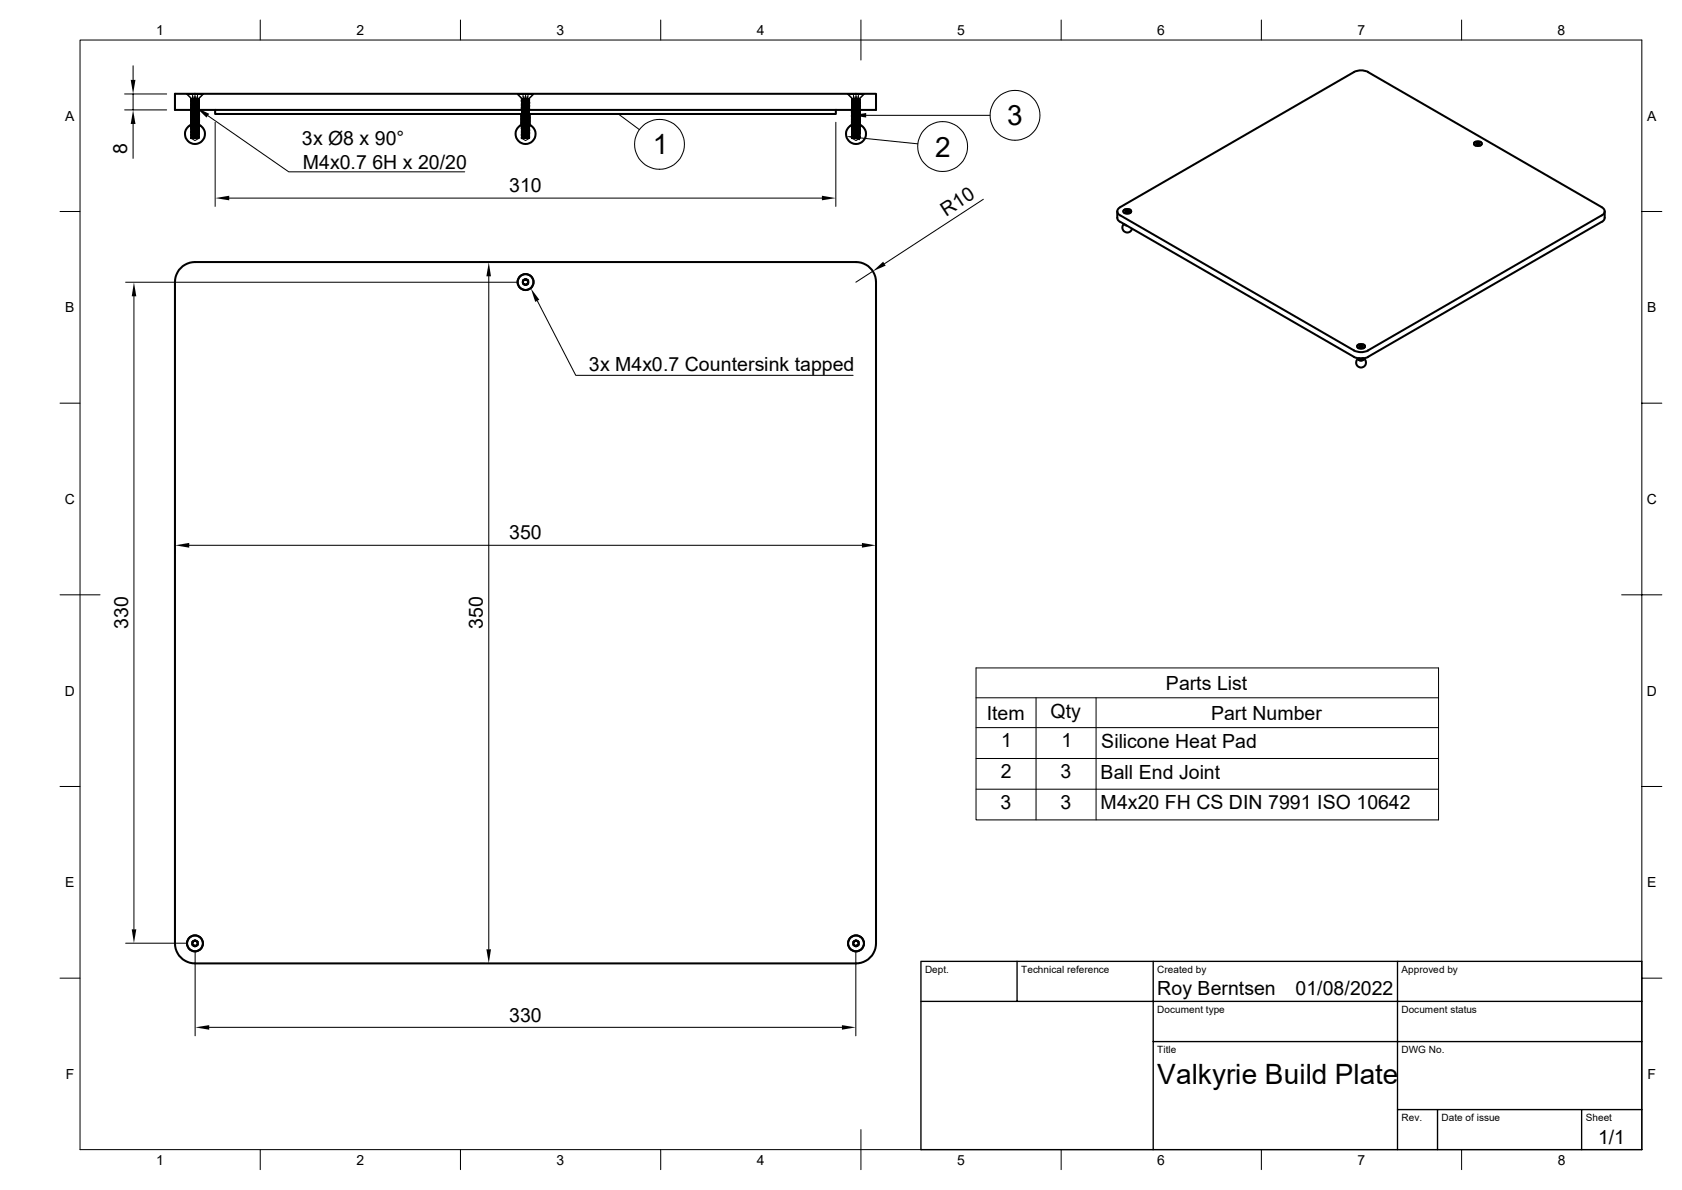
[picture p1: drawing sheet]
<svg xmlns="http://www.w3.org/2000/svg" width="420mm" height="297mm" viewBox="0 0 420 297" stroke-linecap="round" stroke-linejoin="round" font-family="sans-serif">
<defs><g id="words">
<g font-size="7">
<text x="251.5" y="31.2">3</text>
<text x="163" y="38.5">1</text>
<text x="233.5" y="39.1">2</text>
<text x="289" y="270.5">Valkyrie Build Plate</text>
</g>
<g font-size="4.9">
<text x="31.8" y="38.4" transform="rotate(-90 31.8 38.4)">8</text>
<text x="75.4" y="36.3">3x Ø8 x 90°</text>
<text x="75.6" y="42.2">M4x0.7 6H x 20/20</text>
<text x="127.2" y="48">310</text>
<text x="236.3" y="54.1" transform="rotate(-33 236.3 54.1)">R10</text>
<text x="147.1" y="92.7">3x M4x0.7 Countersink tapped</text>
<text x="127.2" y="134.6">350</text>
<text x="32" y="157" transform="rotate(-90 32 157)">330</text>
<text x="120.6" y="157" transform="rotate(-90 120.6 157)">350</text>
<text x="291.1" y="172.2">Parts List</text>
<text x="246.4" y="179.6">Item</text>
<text x="262.3" y="179.2">Qty</text>
<text x="302.4" y="179.6">Part Number</text>
<text x="250" y="186.6">1</text>
<text x="265" y="186.6">1</text>
<text x="275" y="186.7">Silicone Heat Pad</text>
<text x="249.9" y="194.2">2</text>
<text x="264.8" y="194.2">3</text>
<text x="274.8" y="194.3">Ball End Joint</text>
<text x="249.8" y="201.9">3</text>
<text x="264.8" y="201.9">3</text>
<text x="274.8" y="202">M4x20 FH CS DIN 7991 ISO 10642</text>
<text x="289" y="248.5">Roy Berntsen</text>
<text x="323.5" y="248.5">01/08/2022</text>
<text x="127.2" y="255">330</text>
<text x="399" y="285.6">1/1</text>
</g>
<g font-size="3.5">
<text x="39" y="8.7">1</text>
<text x="89" y="8.7">2</text>
<text x="139" y="8.7">3</text>
<text x="189" y="8.7">4</text>
<text x="239" y="8.7">5</text>
<text x="289" y="8.7">6</text>
<text x="339" y="8.7">7</text>
<text x="388.9" y="8.7">8</text>
<text x="16.3" y="30.1">A</text>
<text x="411.3" y="30.1">A</text>
<text x="16.3" y="78">B</text>
<text x="411.3" y="78">B</text>
<text x="16.2" y="125.8">C</text>
<text x="411.2" y="125.8">C</text>
<text x="16.2" y="173.6">D</text>
<text x="411.2" y="173.6">D</text>
<text x="16.3" y="221.4">E</text>
<text x="411.3" y="221.4">E</text>
<text x="16.4" y="269.3">F</text>
<text x="411.4" y="269.3">F</text>
<text x="39" y="290.7">1</text>
<text x="89" y="290.7">2</text>
<text x="139" y="290.7">3</text>
<text x="189" y="290.7">4</text>
<text x="239" y="290.7">5</text>
<text x="289" y="290.7">6</text>
<text x="339" y="290.7">7</text>
<text x="389" y="290.7">8</text>
</g>
<g font-size="2.5">
<text x="231" y="242.7">Dept.</text>
<text x="255" y="242.7">Technical reference</text>
<text x="289" y="242.7">Created by</text>
<text x="349.9" y="242.7">Approved by</text>
<text x="289" y="252.8">Document type</text>
<text x="349.9" y="252.8">Document status</text>
<text x="289" y="262.8">Title</text>
<text x="349.9" y="262.8">DWG No.</text>
<text x="349.9" y="279.7">Rev.</text>
<text x="360" y="279.7">Date of issue</text>
<text x="395.9" y="279.7">Sheet</text>
</g>
</g></defs>
<g fill="none" stroke="#000" stroke-width=".51">
<path d="M341.6 18l58.3 33.7M341.6 18a3.9 3.9 0 0 0-3.5 0l-58.4 33.7M43.7 23.4h175v4h-175zM47.7 29.5l.2 .1M47.7 29.2l.2 .1M47.7 28.4l.2 .2M47.7 28.1l.2 .1M47.7 31.3h.1M47.7 30.9l.2 .1M47.7 30.6l.2 .1M47.7 30.2l.2 .2M47.7 29.8l.2 .2"/>
<path d="M47.7 27.8l.2 .1M47.7 27.7v.1M47.7 28.1h.1M47.7 28.4h.1M47.7 28.7v.1M47.7 29.1v.1M47.7 29.5h.1M47.7 29.8h.1M47.7 30.2h.1M47.7 30.5v.1M47.7 30.9h.1M47.7 31.2v.1"/>
<path d="M47.8 27.4l.1 .2M47.9 27.5v.1M47.9 27.9h.1M47.9 28.2v.1M47.9 28.6h.1M47.9 29h.1M47.9 29.3h.1M47.9 29.6v.1M47.9 30.4h.1M47.9 30.7h.1M47.9 31v.1M47.9 31.1l-.2 .1"/>
<path d="M47.9 30.7l-.2 .2M47.9 30.4l-.2 .1M47.9 30l-.2 .1M47.9 29.7l-.2 .1M47.9 29.3l-.2 .2M47.9 29l-.2 .1M47.9 28.6l-.2 .1M47.9 28.3l-.2 .1M47.9 27.9l-.2 .2M47.9 27.6l-.2 .1M48.8 27.4l-.9 .1M49.3 27.4l-1.4 .2"/>
<path d="M49.5 28.8l.2 .2-2 .1M49.5 31.2l-.5 .1M49.5 31.2l.1 .1M49.5 30.9l.2 .1M49.5 30.6l.2 .1M49.5 30.2l.2 .2M49.5 29.8l.2 .2M49.5 29.5l.2 .1M49.5 29.2l.2 .1M49.5 28.4l.2 .2M49.5 28.1l.2 .1M49.5 27.8l.2 .1"/>
<path d="M49.5 27.7v.1M49.5 28.1h.1M49.5 28.4h.1M49.5 29.1v.1M49.5 29.5h.1M49.5 29.8h.1M49.5 30.2h.1M49.5 30.5v.1M49.5 30.9h.1M49.5 28.8h.1M49.5 30.9l-1.6 .2M49.5 30.6l-1.6 .1"/>
<path d="M49.5 30.2l-1.6 .2M49.5 29.8l-1.6 .2M49.5 29.5l-1.6 .2M49.5 29.2l-1.6 .1M49.5 28.8l-1.6 .2M49.5 28.4l-1.6 .2M49.5 28.1l-1.6 .2M49.5 27.8l-1.6 .1M49.5 30.9l-1.6 .1M49.5 30.5l-1.6 .2M49.5 29.5l-1.6 .1M49.5 29.1l-1.6 .2"/>
<path d="M49.5 28.1l-1.6 .1M49.5 27.7l-1.6 .2M49.5 31.2l-1.1 .1M49.5 27.4l.2 .1M49.7 31l-2 .2M49.7 30.7l-2 .2M49.7 30.4l-2 .1M49.7 30l-2 .2M49.7 29.6l-2 .2M49.7 29.3l-2 .2M49.7 28.6l-2 .1M49.7 28.2l-2 .2"/>
<path d="M49.7 27.9l-2 .2M49.7 27.5l-2 .2M49.7 27.5v.1M49.7 27.9h.1M49.7 28.2v.1M49.7 28.6h.1M49.7 29h.1M49.7 29.3h.1M49.7 29.6v.1M49.7 30h.1M49.7 30.4h.1M49.7 30.7h.1"/>
<path d="M49.7 31v.1M49.7 29.7l-.2 .1M49.7 29.3l-.2 .2M49.7 29l-.2 .1M49.7 27.6l-.2 .1M49.7 31.1l-.2 .1M49.7 30.7l-.2 .2M49.7 30.4l-.2 .1M49.7 30.1l-.2 .1M49.7 28.6l-.2 .2M49.7 28.3l-.2 .1M49.7 27.9l-.2 .2"/>
<path d="M49.7 31.1l-2 .2M49.7 30.4l-2 .2M49.7 29.7l-2 .1M49.7 29l-2 .2M49.7 28.6l-2 .2 .2 .2M49.7 28.3l-2 .1M49.7 27.6l-2 .2M50 31.3a2.48 2.48 0 0 1 .6 3.8 2.48 2.48 0 0 1-3.8 0 2.48 2.48 0 0 1 .7-3.8h2.5M53.7 27.4v1h155v-1M129.5 31.6l.4-.3h.9a2.31 2.31 0 0 1 2.9 1.5 2.31 2.31 0 0 1-1.5 2.9 2.49 2.49 0 0 1-3-.9 2.49 2.49 0 0 1 .3-3.2zM130.2 28.7v.1M130.2 29.1v.1"/>
<path d="M130.2 29.5h.1M130.2 29.8h.1M130.2 30.2h.1M130.2 30.5v.1M130.2 30.9h.1M130.2 31.2v.1M130.2 29.5l.2 .1M130.2 29.2l.2 .1M130.2 31.3h.1M130.2 30.9l.2 .1M130.2 30.6l.2 .1M130.2 30.2l.2 .2"/>
<path d="M130.2 29.8l.2 .2M130.3 28.4l.1 .2M130.4 28.6h.1M130.4 29h.1M130.4 29.3h.1M130.4 29.6v.1M130.4 30.4h.1M130.4 30.7h.1M130.4 31v.1M130.4 31.1l-.2 .1M130.4 30.7l-.2 .2M130.4 30.4l-.2 .1"/>
<path d="M130.4 30l-.2 .1M130.4 29.7l-.2 .1M130.4 29.3l-.2 .2M130.4 29l-.2 .1M130.4 28.6l-.2 .1M131.9 28.4l-1.5 .2M132 30.9l-1.6 .2M132 30.6l-1.6 .1M132 30.2l-1.6 .2M132 29.8l-1.6 .2M132 29.5l-1.6 .2M132 29.2l-1.6 .1"/>
<path d="M132 28.8l-1.6 .2M132 28.4l-1.6 .2M132 30.9l-1.6 .1M132 30.5l-1.6 .2M132 29.5l-1.6 .1M132 29.1l-1.6 .2M132 28.8l.2 .2-2 .1M132 31.2l-.5 .1M132 28.8h.1M132 28.4h.1M132 31.2l.1 .1M132 30.9l.2 .1"/>
<path d="M132 30.6l.2 .1M132 30.2l.2 .2M132 29.8l.2 .2M132 29.5l.2 .1M132 29.2l.2 .1M132 28.4l.2 .2M132 29.1v.1M132 29.5h.1M132 29.8h.1M132 30.2h.1M132 30.5v.1M132 30.9h.1"/>
<path d="M132 31.2l-1.1 .1M132.2 31.1l-2 .2M132.2 30.7l-2 .2M132.2 30.4l-2 .2M132.2 30l-2 .2M132.2 29.7l-2 .1M132.2 29.3l-2 .2M132.2 29l-2 .2M132.2 28.6l-2 .2 .2 .2M132.2 31l-2 .2M132.2 30.4l-2 .1M132.2 29.6l-2 .2"/>
<path d="M132.2 28.6l-2 .1M132.2 28.6h.1M132.2 29h.1M132.2 29.3h.1M132.2 29.6v.1M132.2 30h.1M132.2 30.4h.1M132.2 30.7h.1M132.2 31v.1M132.2 30.1l-.2 .1M132.2 29.7l-.2 .1M132.2 29.3l-.2 .2"/>
<path d="M132.2 31.1l-.2 .1M132.2 30.7l-.2 .2M132.2 30.4l-.2 .1M132.2 29l-.2 .1M132.2 28.6l-.2 .2M212.4 31.3h.9a2.31 2.31 0 0 1 2.9 1.5 2.31 2.31 0 0 1-1.5 2.9 2.49 2.49 0 0 1-3.2-1.1 2.49 2.49 0 0 1 .9-3.3M212.7 29.5l.2 .1M212.7 29.2l.2 .1M212.7 28.4l.2 .2M212.7 28.1l.2 .1M212.7 31.3h.1M212.7 30.9l.2 .1"/>
<path d="M212.7 30.6l.2 .1M212.7 30.2l.2 .2M212.7 29.8l.2 .2M212.7 27.8l.2 .1M212.7 27.7v.1M212.7 28.1h.1M212.7 28.4h.1M212.7 28.7v.1M212.7 29.1v.1M212.7 29.5h.1M212.7 29.8h.1M212.7 30.2h.1"/>
<path d="M212.7 30.5v.1M212.7 30.9h.1M212.7 31.2v.1M212.8 27.4l.1 .2M212.9 27.5v.1M212.9 27.9h.1M212.9 28.2v.1M212.9 28.6h.1M212.9 29h.1M212.9 29.3h.1M212.9 29.6v.1M212.9 30.4h.1"/>
<path d="M212.9 30.7h.1M212.9 31v.1M212.9 31.1l-.2 .1M212.9 30.7l-.2 .2M212.9 30.4l-.2 .1M212.9 30l-.2 .1M212.9 29.7l-.2 .1M212.9 29.3l-.2 .2M212.9 29l-.2 .1M212.9 28.6l-.2 .1M212.9 28.3l-.2 .1M212.9 27.9l-.2 .2"/>
<path d="M212.9 27.6l-.2 .1M213.8 27.4l-.9 .1M214.3 27.4l-1.4 .2M214.5 30.9l-1.6 .2M214.5 30.6l-1.6 .1M214.5 30.2l-1.6 .2M214.5 29.8l-1.6 .2M214.5 29.5l-1.6 .2M214.5 29.2l-1.6 .1M214.5 28.8l-1.6 .2M214.5 28.4l-1.6 .2M214.5 28.1l-1.6 .2"/>
<path d="M214.5 27.8l-1.6 .1M214.5 30.9l-1.6 .1M214.5 30.5l-1.6 .2M214.5 29.5l-1.6 .1M214.5 29.1l-1.6 .2M214.5 28.1l-1.6 .1M214.5 27.7l-1.6 .2M214.5 28.8l.2 .2-2 .1M214.5 31.2l-.4 .1M214.5 28.8h.1M214.5 31.2l.1 .1M214.5 30.9l.2 .1"/>
<path d="M214.5 30.6l.2 .1M214.5 30.2l.2 .2M214.5 29.8l.2 .2M214.5 29.5l.2 .1M214.5 29.2l.2 .1M214.5 28.4l.2 .2M214.5 28.1l.2 .1M214.5 27.8l.2 .1M214.5 27.7v.1M214.5 28.1h.1M214.5 28.4h.1M214.5 29.1v.1"/>
<path d="M214.5 29.5h.1M214.5 29.8h.1M214.5 30.2h.1M214.5 30.5v.1M214.5 30.9h.1M214.5 31.2l-1.1 .1M214.6 27.4l.1 .1M214.7 31.1l-2 .2M214.7 30.7l-2 .2M214.7 30.4l-2 .2M214.7 30l-2 .2M214.7 29.7l-2 .1"/>
<path d="M214.7 29.3l-2 .2M214.7 29l-2 .2M214.7 28.6l-2 .2 .2 .2M214.7 28.3l-2 .1M214.7 27.9l-2 .2M214.7 27.6l-2 .2M214.7 31l-2 .2M214.7 30.4l-2 .1M214.7 29.6l-2 .2M214.7 28.6l-2 .1M214.7 28.2l-2 .2M214.7 27.5l-2 .2"/>
<path d="M214.7 27.5v.1M214.7 27.9h.1M214.7 28.2v.1M214.7 28.6h.1M214.7 29h.1M214.7 29.3h.1M214.7 29.6v.1M214.7 30h.1M214.7 30.4h.1M214.7 30.7h.1M214.7 31v.1M214.7 29.7l-.2 .1"/>
<path d="M214.7 29.3l-.2 .2M214.7 28.3l-.2 .1M214.7 31.1l-.2 .1M214.7 30.7l-.2 .2M214.7 30.4l-.2 .1M214.7 30.1l-.2 .1M214.7 29l-.2 .1M214.7 28.6l-.2 .2M214.7 27.9l-.2 .2M214.7 27.6l-.2 .1M368.2 35.5a1.27 1.27 0 0 1 1.8 .4 1.14 1.14 0 0 1-2 0zM368.7 35.8l.2-.1a.27 .27 0 0 1 .4-.1 .27 .27 0 0 1 0 .5 .27 .27 0 0 1-.4-.1z"/>
<path d="M368.8 36.1h.4M368.9 35.7v.3M369.2 36l.1-.3h-.4l-.3 .1 .2 .2M369.3 35.7v.3M279 52.7v1.7l.1 .5 .4 .3 58.6 33.9a3.9 3.9 0 0 0 3.5 0M279.7 51.7a1.07 1.07 0 0 0-.7 1.1 1.07 1.07 0 0 0 .7 1l58.4 33.7a3.9 3.9 0 0 0 3.5 0M280.6 55.9a1.22 1.22 0 0 0 .3 2 1.22 1.22 0 0 0 1.8-.8M280.7 52.4a1.27 1.27 0 0 1 1.7 .3 1.14 1.14 0 0 1-1.9 0zM280.8 56l.5 .3M281.3 52.9h.4M281.4 52.6l.4 .2-.6 .1M281.4 52.6l-.3 .1 .1 .2"/>
<path d="M281.4 52.5v.4M281.7 52.6l.1 .3-.1-.3-.3-.1-.3 .2 .1 .2M400 51.7a1.08 1.08 0 0 1 .7 1 1.08 1.08 0 0 1-.7 1.1l-58.4 33.7M400.7 52.7v1.7l-.2 .5-.3 .3-58.6 33.9M45.6 66.4l1.8-.8 1.3-.2h165a5.1 5.1 0 0 1 5 5v165.1a5.1 5.1 0 0 1-5 5h-165a5.1 5.1 0 0 1-5-5v-165.1l.4-1.9 .6-1.1zM339 86.1a1.27 1.27 0 0 1 1.8 .3 1.14 1.14 0 0 1-1.9 0zM339.2 89.5a1.23 1.23 0 0 0-.3 1.8 1.23 1.23 0 0 0 1.9 0 1.23 1.23 0 0 0-.3-1.8M339.3 89.5a.55 .55 0 0 0 .3 .6 .55 .55 0 0 0 .7-.2l.2-.2-.1-.2M339.3 89.6h.1M339.3 89.5l.3 .2 .7-.2M339.3 89.7l.1 .1M339.5 89.5h.6"/>
<path d="M339.6 89.8h.4M339.6 89.7h.4M339.6 89.5h.4M339.6 86.6h.4M339.7 86.2v.4M340.1 86.3v.3l.1-.1M340.2 86.5l-.6 .1M340.2 86.5a.3 .3 0 0 0-.3-.3 .3 .3 0 0 0-.3 .4M340.2 86.5l-.1-.2-.4-.1-.2 .2 .1 .2M340.2 89.8h-.8M340.3 89.5h.1M340.3 89.5l-.3 .3h-.5l-.2-.3"/>
<path d="M340.3 89.5l-.4 .4-.6-.3M49.3 235.1v.7M49.3 235.1l-.5-.4-.7 .4v.7l.3 .2 .3 .2 .6-.4M49.3 235.1a.73 .73 0 0 0-1.1-.2 .73 .73 0 0 0 0 1.1 .73 .73 0 0 0 1.1-.2M214.3 235.1v.7M214.3 235.1l-.5-.4-.7 .4 .1 .8 .5 .3 .6-.4M214.4 235.1v.7M214.4 235.1a.73 .73 0 0 0-1.1-.2 .73 .73 0 0 0 0 1.1 .73 .73 0 0 0 1.1-.2"/>
<circle cx="131.2" cy="70.4" r=".7"/>
<circle cx="131.2" cy="70.4" r=".73"/>
<circle cx="131.2" cy="70.4" r="1.98"/>
<circle cx="48.7" cy="235.5" r="1.98"/>
<circle cx="213.7" cy="235.5" r="1.98"/>
</g>
<g fill="none" stroke="#000" stroke-width=".25">
<path d="M20 10h390v276.9h-390zM33.2 16.4v3.5M65 5v5M115 5v5M165 5v5M215 5v10M265 5v5M315 5v5M365 5v5M31.1 23.5h10.5M31.1 27.4h10.5M33.2 23.5v3.9"/>
<path d="M33.2 30.9v8.6M46.7 23.6h1.4M46.7 23.6l1.2 1.2-.2 .1M46.7 23.6v-.2l1.2 1.2M47.7 31.8h.1M47.7 32.8v.1M47.7 33.9l.2 .1-.2 .2 .2 .2M47.7 31.5h.2l-.2 .3M47.7 32.5l.2 .1-.2 .2M47.7 32.9l.2 .2M47.7 31.4h.1M47.7 32.5h.1"/>
<path d="M47.7 33.9h.1M47.7 31.8l.2 .1M47.7 25v.1M47.7 26.1h.1M47.7 27.1v.1M47.7 25.7h.1M47.7 26.8h.1M47.7 26.8l.2 .1-.2 .2M47.7 26.1l.2 .2M47.7 25.8l.2 .1-.2 .2M47.7 25.1l.2 .1M47.7 30.9l2 .2"/>
<path d="M47.7 29.8l2 .2M47.7 28.8l2 .2M47.7 27.8l2 .1M47.7 24.9h.1M47.7 25.3l.2 .3M47.7 26h.1M47.7 26.7l.2 .2-.2 .1M47.7 27v.1M47.7 32.3l.2 .2-.2 .1M47.7 31.2l2 .2-.8 .1M47.7 31.6l2 .1-.3 .1M47.7 31.3h.7"/>
<path d="M47.7 26.1l2 .2h-.3M47.7 26l.2 .1-.2 .2 .2 .2M47.7 27.1l.2 .1-.2 .2 .2-.1-.2-.1M47.7 24.9l.2 .2M47.7 30.9l2 .1M47.7 30.5l2 .2-2-.1M47.7 29.5l2 .1-2-.1M47.7 28.7l2 .2M47.7 28.4l2 .2-2-.2M47.7 27.7l2 .2M47.7 31.6l.2 .1M47.7 32.3h.1"/>
<path d="M47.7 32.6l.2 .2M47.8 25.3l1.9 .1-.3 .1M47.8 26.4l1.9 .2h-.2M47.8 24.6h.1M47.8 24.9l1.9 .2h-.3M47.8 32.7l1.9 .2h-.5M47.8 24.6h.6M47.8 24.6l-.1 .1 .2 .2-.2 .1M47.8 24.6l1.9 .1-.7 .1M47.9 34.3l-.2 .3h1.4M47.9 34.6l.8 .5 .8-.5M47.9 32l-.2 .1 .2 .2-.2 .1"/>
<path d="M47.9 33l-.2 .1 .2 .2-.2 .2 .2 .2-.2 .2M47.9 31.9v.1M47.9 33.2l1.8 .1-.5 .1M47.9 32.9l1.8 .1-.5 .1M47.9 26.3l-.2 .1 .2 .3-.2 .1M47.9 25.1l-.2 .2 .2 .1M47.9 25.6l-.2 .1M47.9 32.9l1.6 .1-.9 .1 1.1-.1-1.3-.1M47.9 31.1l1.6 .1M47.9 27.6h.1M47.9 27.9h.1M47.9 28.3h.1"/>
<path d="M47.9 28.6h.1M47.9 29h.1M47.9 29.3h.1M47.9 29.6h.1M47.9 30h.1M47.9 30.4h.1M47.9 30.7h.1M47.9 28.2h.1M47.9 31.4v.1M47.9 31.8h.1M47.9 32.4v.1M47.9 32.8v.1"/>
<path d="M47.9 31.1h.1M47.9 32.9l-.2 .1 .3 .4h1.4l.3-.2M47.9 31.1l1.6 .2M47.9 30.7l1.6 .2M47.9 30.4l1.6 .2M47.9 30l1.6 .2M47.9 29.7l1.6 .1M47.9 29.3l1.6 .2M47.9 29l1.6 .2M47.9 28.6l1.6 .2M47.9 28.3l1.6 .1M47.9 27.9l1.6 .2"/>
<path d="M47.9 27.6l1.6 .1M47.9 30.4l1.6 .1M47.9 29.6l1.6 .2M47.9 29l1.6 .1M47.9 28.2l1.6 .2M47.9 27.5l1.6 .2M47.9 31.8l-.2 .1 .2 .2-.2 .2M47.9 31.4l-.2 .2M47.9 25.1h.1M47.9 25.4v.1M47.9 26.5h.1M47.9 31.4h-.2"/>
<path d="M47.9 25.5l-.2 .1 .2 .2-.2 .2M47.9 26.5l-.2 .2M47.9 25.1l-.2 .1M48 23.4l.1 .1M48 33.1l-.3 .1 2 .2M48 34.3l-.1 .1 1.6 .1-.4 .1M48 33h-.3l2 .2M48 32.5l1.5 .1-1 .1M48 31.3l1.5 .2h-.7M48.1 25l1.6 .1-.8 .1M48.1 27.3l1.4 .1h-.2M48.1 23.4l.2 .1 1-.1v.9h-1.2z"/>
<path d="M48.1 26.5h-.2l1.5 .1-.5 .2h.8l-1.6 .2M48.1 27.3l1.6-.1-1.8 .1 1.6 .1M48.2 31.9h-.5l1.9 .2M48.2 26.8l-.3 .1 1.6 .2h-.6M48.2 26.9l1.3 .1-1.1 .1M48.2 26.1l1.5 .1-.8 .1M48.2 25.8l1.5 .1-.8 .1M48.2 31.7l1.3 .1-.9 .1M48.2 25.2l-.5 .1 1.8 .1M48.2 25.6l-.5 .1 1.9 .1M48.2 32l-.3 .1 1.6 .2h-.5M48.2 34h-.3l1.6 .2h-.3"/>
<path d="M48.3 32.4l1.4 .1-.9 .1M48.3 26.4l-.6 .1 1.7 .1M48.3 26.7l-.6 .1 1.7 .1-1.5 .1 .8 .1M48.3 32.4l-.4 .1 1.6 .1-.4 .1M48.4 32l1.1 .2-1.2 .1 1.4-.1-1-.2M48.4 33.3l1.1 .1h-.4M48.4 27.1l1.3 .1-1.1 .1h.9l-.7 .1M48.4 31.3l-.5 .1 1.2 .1M48.4 24.6l-.7 .1 1.5 .1M48.4 24.6h.6M48.4 31.3l-.7 .1 1.7 .1M48.4 33.6l-.5 .1 1.6 .1-.1 .1"/>
<path d="M48.5 32.6h1.2l-1.1 .2M48.5 31.5l-.6-.1 1.1-.1-1.3 .1 1.2 .1M48.5 32.9l1 .1-1.4 .1M48.6 24.7l1.1 .1h-1.2M48.6 24.8l.9 .1-1.5 .2M48.6 26l-.7 .2 1.6 .1h-.2M48.6 33.4l-.9 .1 1.4 .2M48.6 25l.9 .1-1.4 .1M48.6 33.8l-.9 .1 1.4 .1M48.6 32.4l.9 .1-1.4 .1M48.6 32.2l-.9 .1 1.4 .1M48.6 26.5h-.7l1.6 .2h-.1"/>
<path d="M48.6 31.7h-.7l1.6 .2-1.8 .2 .6 .1M48.6 33.2l-.7 .1 1.6 .1M48.7 25.5l-1 .1 1.4 .1M48.7 23.4v.9M48.7 25.8l1 .1-1.3 .1M48.7 25.5l1 .1-1.4 .1M48.8 32l-.9 .1 1.5 .2M48.8 26.7l-1.1 .1 1.2 .1M48.8 25.4h.7l-1.6 .2M48.8 31.7h-1.1l1.2 .1M48.8 32.8l.7 .1-1.6 .1M48.9 27.1h-1.2l1.2 .1"/>
<path d="M48.9 32.9l-1 .1 1.4 .1M48.9 24.9l.6 .1-1.6 .2M48.9 33.3h.6l-.9 .1M49 24.6l-1.3 .1 1 .1M49 24.6h.6l-.1 .1 .2 .2-.2 .1M49 32.6h.7l-1.6 .2M49 25.2l.5 .1-1.6 .2h.4M49 25.7l-1.1 .1 1.3 .1M49 25.7l.5 .1-1.6 .2h.2M49 33.1l.5 .1-1.6 .2h.1l-.3 .1 2 .2M49 32.2l.7 .1-1.6 .1M49.1 26.1l-1.2 .1 1.2 .1"/>
<path d="M49.1 24.8l.4 .1-1.6 .2h.4M49.1 24.9l-1.4 .1 .9 .1M49.1 32.5l-1.2 .1 1.1 .1M49.1 32.5l-1.4 .1 1 .1M49.1 26.2l-1.4 .1 .9 .1M49.1 26.8l-1.2 .1 1.1 .1M49.1 25.3l.4 .1-1.6 .1 .2 .1M49.1 33.8l-1.4 .1 .9 .1M49.1 34.6h.4M49.1 33.4h.3M49.1 25.8l-1.4 .2h.9M49.1 31.7l.6 .1-1.8 .1"/>
<path d="M49.1 34.1l-1.4 .1 .9 .1M49.2 27.3h-1.3l.6 .1M49.2 31.7l-1.3 .1 1.1 .1M49.2 34.4h.5l-1.9 .1M49.2 33.5l.3 .1-1.6 .1 .4 .1M49.3 24.6l.3 .1-1.7 .1h.7l-.9-.2 1.8 .1-1.2 .1M49.3 23.6h1.4M49.3 25.5l.4 .1-1.9 .1M49.3 26.1l.2 .1-1.6 .1 .4 .1M49.3 32.1l-1.4 .1 .9 .1M49.3 25.2h.4l-1.9 .2M49.3 26.4l-1.4 .1 .9 .2"/>
<path d="M49.3 25.7h.2l-1.6 .2 .4 .1M49.3 24.6h.2l-1.5 .2M49.3 31.7h-1.6l.7 .1M49.4 26.4l.3 .1-2 .2M49.4 26.8l.3 .1-2 .2M49.4 31.3l.1 .1-1.6 .1 .5 .1M49.4 33.2h.3M49.4 33.2l-1.6 .1h.6M49.4 33.1h.3l-.3 .1M49.4 27.3l-1.4 .1 1.7 .1h-1.2M49.4 27.1h-1.7l.6 .1M49.4 34.3l-1.5 .1 .8 .1"/>
<path d="M49.4 23.4l-.1 .1M49.4 25.6l-1.4 .2 .7 .1-1 .1 1.4 .1M49.4 25.3l-1.5 .1 .9 .1M49.4 33.9l-1.5 .2 .6 .1M49.5 26.5l-1.6 .2 .6 .1M49.5 31.7l-1.6 .2 .7 .1M49.5 28.7v.1M49.5 30.2h.1M49.5 31.2h.1M49.5 30.9h.1M49.5 30.6h.1M49.5 29.8h.1"/>
<path d="M49.5 29.5h.1M49.5 29.1h.1M49.5 28.8h.1M49.5 28.4h.1M49.5 28.1h.1M49.5 27.4h.1M49.5 30.5h.1M49.5 24.9l.2 .2M49.5 25.7l.2 .1-.2 .2M49.5 26l.2 .1-.2 .2 .2 .2M49.5 26.7l.2 .1-.2 .2M49.5 27.1l.2 .1-.2 .2"/>
<path d="M49.5 32.3h.1M49.5 32.6v.1M49.5 25.3l.2 .1M49.5 32.3l.2 .2-.2 .1M49.5 24.9v.2M49.5 25.3l.2 .2M49.5 26l.2 .2-.2 .2M49.5 26.3l.2 .3-.2 .2M49.5 26.7l.3 .3M49.5 27l.2 .3-.2 .1M49.5 32.6l.2 .2M49.5 27.7h.1"/>
<path d="M49.5 32.9l-1.8 .1h.5M49.5 27.3h.2l-1.3 .1M49.5 32.3h.2l-2 .1 .1 .1M49.5 25.1l.2 .1M49.5 32l.2 .3M49.5 33.1l.2 .2M49.5 33.5l.2 .2M49.5 31.8l.2 .1-.2 .2M49.5 32.9l.2 .1-.2 .1M49.6 26.5l-1.9 .2 .5 .1M49.6 31.9l.1 .1-2 .1 .1 .1M49.6 31.3l.1 .2-.2 .1 .2 .2"/>
<path d="M49.6 31.3l-.1 .2 .2 .1-.2 .2M49.6 26.2l-1.9 .1 .5 .1M49.6 31.4l-1.9 .2 .3 .1M49.6 24.9l-1.9 .2h.4M49.7 25.2l-2 .2h.4M49.7 34.1l-2 .1 .3 .1M49.7 31.8l-.2 .1 .2 .2-.2 .2M49.7 32.9l-.2 .1 .2 .2M49.7 33.2l-1.1 .2h.5M49.7 34.4l-2 .1 .1 .1M49.7 25.4v.1M49.7 26.5h.1"/>
<path d="M49.7 25.5l-.2 .1 .2 .4-.2 .1-1.6 .1 .7 .1M49.7 31.7v.1M49.7 32.8v.1M49.7 26.5l-.2 .2M49.7 25.1l-.2 .2M49.7 30.4l-2-.2 2 .2M49.7 29.3l-2-.2 2 .2M49.7 28.2l-2-.1 2 .2M49.7 32.3l-.2 .2 .3 .1M49.7 32.7l-.2 .2M49.7 34.4l-.2 .2M49.7 25.2h.1"/>
<path d="M49.7 32.3h.1M49.7 33.3v.1M49.7 34.4h.1M49.7 25.2l-.2 .2M49.7 27l-.2 .1M49.7 33.4l-.2 .1M49.8 33.7l-.3 .1 .2 .2-.2 .3 .2 .1M49.8 25.6l-.3 .1M50.7 23.6l-1.2 1.3M50.7 23.6v-.2l-1.2 1.2M51.9 28.9l20.2 14h43.9M53.7 30.5v21"/>
<path d="M129.2 23.6h1.4M129.2 23.6v-.2l1.2 1.2 1.3 .1M129.2 23.6l1.2 1.2M130.2 26.8l.2 .1-.2 .1M130.2 25.8h.2l-.2 .2M130.2 26.8h.1M130.2 25v.1M130.2 26.1h.1M130.2 27.1v.1M130.2 27.2l.2 .1M130.2 26.1l.2 .1M130.2 31.5h.2l-.2 .3"/>
<path d="M130.2 32.9l.2 .2M130.2 33.9l.2 .1-.2 .2 .2 .2M130.2 31.8h.1M130.2 32.8v.1M130.2 33.9h.1M130.2 31.8l.2 .1M130.2 30.9l2 .1M130.2 30.5l2 .2-2-.1M130.2 29.8l2 .2M130.2 29.5l2 .1-2-.1M130.2 28.7l2 .2M130.2 31.6l.2 .1"/>
<path d="M130.2 32.3h.1M130.2 32.6l.2 .2M130.2 31.2l2 .2-.8 .1M130.2 31.6l2 .1-.3 .1M130.2 31.3h.7M130.2 26.1l2 .2h-.2M130.2 27.1l.2 .1-.1 .2M130.2 26l.2 .1v.2M130.2 28.1l.2 .1-.2 .2M130.2 24.9l.2 .2-.2 .1M130.2 32.5l.2 .2-.2 .1M130.2 28.4l2 .2-.8-.1"/>
<path d="M130.2 30.9l2 .2M130.2 28.8l2 .2M130.2 24.9h.1M130.2 25.3l.2 .1M130.2 26h.1M130.2 27v.1M130.2 28.1h.1M130.2 28.4h.1M130.2 32.3l.2 .2-.2 .1M130.3 27.1l1.9 .1-.3 .1M130.3 26.4l1.9 .2h-.2M130.3 24.6l1.9 .2"/>
<path d="M130.3 26.6l1.9 .2-.3 .1M130.3 32.7l1.9 .2h-.5M130.3 24.6h.6M130.3 24.6l-.1 .1 .2 .1M130.4 33.2l1.8 .1-.5 .1M130.4 24.8l-.2 .2M130.4 25.6l-.2 .1M130.4 26.3l-.2 .1 .2 .2M130.4 34.3l-.2 .3h1.4M130.4 34.6l.8 .5 .8-.5M130.4 31.9v.1M130.4 32l-.2 .1 .2 .2-.2 .1"/>
<path d="M130.4 32.9l1.6 .1-.9 .1M130.4 31.1l1.6 .1M130.4 32.9l1.8 .1-.5 .1M130.4 28.6h.1M130.4 29h.1M130.4 29.6h.1M130.4 30.7h.1M130.4 25.5l-.2 .1 .2 .2-.2 .3M130.4 26.2l-.2 .1 .2 .2M130.4 26.5l-.2 .2 .2 .3-.2 .1M130.4 27.2l-.2 .1 .2 .3M130.4 27.6l-.2 .2 .2 .1-.2 .2"/>
<path d="M130.4 24.8l-.2 .1M130.4 31.1h.1M130.4 31.4v.1M130.4 31.8h.1M130.4 32.4v.1M130.4 32.8v.1M130.4 33.2l-.1 .1 .2 .1h1.5M130.4 31.1l1.6 .2M130.4 30.7l1.6 .2M130.4 29.7l1.6 .1M130.4 29l1.6 .2M130.4 28.6l1.6 .2"/>
<path d="M130.4 30l1.6 .2M130.4 29.6l1.6 .2M130.4 29l1.6 .1M130.4 31.8l-.2 .1 .2 .2-.2 .2M130.4 32.9l-.2 .1 .2 .2M130.4 31.4l-.2 .2M130.4 25.1l-.2 .3 .2 .1M130.4 25.4v.2M130.4 26.5l-.2 .3M130.4 27.5v.1M130.4 31.4h-.2M130.5 30.4l1.5 .2"/>
<path d="M130.5 30l1.5 .2M130.5 29.3l1.5 .2M130.5 30.4l1.5 .1M130.5 23.4l.1 .1M130.5 33.1l-.3 .1 2 .2M130.5 34.3l-.1 .1 1.6 .1-.4 .1M130.6 33h-.4l2 .2M130.6 28.3l1.4 .1M130.6 25.5l1.4 .2h-.9M130.6 27.9h-.2l1.6 .2-.7 .1M130.6 25.1h-.2l1.6 .1-.7 .1M130.6 26.4l1.6 .1h-.7"/>
<path d="M130.6 26.8l1.6 .1-.8 .1M130.6 32.5l1.4 .1-1 .1M130.6 23.4l.2 .1 1-.1v.9h-1.2zM130.6 31.3l1.4 .2h-.7M130.6 24.8h.5l-.9-.2 1.8 .1-1.2 .1M130.6 24.8l1.4 .2M130.7 31.9h-.5l1.9 .2M130.7 26.1l1.5 .1-.8 .1M130.7 25.8l1.5 .1-.8 .1M130.7 31.7l1.3 .1-.9 .1M130.7 27h-.5l1.8 .1M130.7 27.3l-.5 .1 1.9 .2"/>
<path d="M130.7 32l-.3 .1 1.6 .2h-.5M130.7 28.3l1.3 .1h-.1M130.7 34h-.3l1.6 .2h-.3M130.8 32.4l1.4 .1-.9 .1M130.8 27.9h-.4l1.6 .2-.5 .1M130.8 25.1h-.4l1.6 .2-.5 .1M130.8 25.5l1.2 .1-1.1 .1 1.3-.1-1-.1M130.8 26.4l-.6 .1 1.8 .1M130.8 26.7l-.6 .1 1.7 .1M130.9 32.4l-.5 .1 1.6 .1-.4 .1M130.9 32l1.1 .2-1.1 .1 1.3-.1-1-.2M130.9 33.3l1.1 .1h-.3"/>
<path d="M130.9 26l1.3-.1-.9-.1 .7 .2-1.5 .2M130.9 31.3l-.5 .1 1.2 .1M130.9 24.6l-.7 .1 1.5 .1M130.9 24.6h.6M130.9 31.3l-.7 .1 1.8 .1M130.9 32.9l1.3 .1-1 .1M130.9 33.6l-.5 .1 1.6 .1-.1 .1M131 25.9l1 .1-1.4 .1M131 32.6h1.2l-1.1 .2M131 32.9l1 .1-1.4 .1M131 27.5l-.6 .1 1.6 .1-.3 .1M131.1 26l1.1 .2h-1.2"/>
<path d="M131.1 26.4l1.1 .1-1.2 .1M131.1 33.4l-.9 .1 1.5 .2M131.1 24.8l-.9 .2 1.5 .1M131.1 25l.9 .1-1.4 .1M131.1 33.8l-.9 .1 1.5 .1M131.1 32.4l.9 .1-1.4 .1M131.1 32.2l-.9 .1 1.5 .1M131.1 24.8l.9 .1h-.3M131.1 33.2l-.7 .1 1.6 .1M131.2 27.3l-1 .1 1.4 .1M131.2 27.7l-1 .1 1.4 .1M131.2 31.7h-.8l1.5 .3"/>
<path d="M131.2 27.5l-.8 .1 1.6 .1M131.2 23.4v.9M131.3 32l-.9 .1 1.5 .2M131.3 26.7l-1.1 .1 1.2 .1M131.3 25.4h.7l-1.6 .2M131.3 31.7h-1.1l1.2 .1M131.3 32.8l.7 .1-1.8 .2 .2 .2-.2 .2 .2 .2-.2 .2M131.4 27.1h-1.2l1.2 .1M131.4 32.9l-1 .1 1.4 .1M131.4 27.2l-1 .1 1.6 .1M131.4 24.9l.6 .1-1.6 .2-.2-.1M131.4 26.3l.6 .1-1.6 .1 .3 .1"/>
<path d="M131.4 27.1l-1 .1 1.4 .1M131.5 24.6h.6l-.1 .1 .2 .2-.3 .2-1.7 .1 .6 .1M131.5 25.7l.7 .1-1.6 .1M131.5 33.3h.5l-.9 .1M131.5 24.6l-1.3 .1 1 .1M131.5 32.6h.7l-1.6 .2M131.5 31.3l-1.3 .1 1.2 .1M131.5 26.1l.7 .1-1.6 .1M131.5 25.2l-1.3 .1 1 .1M131.5 31.3l-1.1 .1 .7 .1M131.5 33.1l.5 .1-1.6 .2h.2l-.4 .1 2 .2M131.5 32.2l.7 .1-1.6 .1"/>
<path d="M131.6 24.8l-1.4 .1 1 .1M131.6 25.7l.4 .1-1.6 .2h.2M131.6 32.5l-1.2 .1 1.1 .1M131.6 32.5l-1.4 .1 1 .1M131.6 24.9l-1.4 .1 .9 .1M131.6 26.8l-1.2 .1 1.1 .1M131.6 25.3l.4 .1-1.6 .1 .2 .1M131.6 33.8l-1.4 .1 .9 .1M131.6 34.6h.4M131.7 33.4h.2M131.7 27.6l-1.5 .1 .9 .1M131.7 28l-1.5 .1 .9 .1"/>
<path d="M131.7 27.1l-1.3 .1 1.2 .1M131.7 26.2l.3 .1-1.6 .2h.5M131.7 34.1l-1.5 .1 .9 .1M131.7 31.7l.5 .1-1.8 .1M131.7 27.3h-1.3l.6 .1M131.7 31.7l-1.3 .1 1.1 .1M131.7 34.4h.5l-1.9 .1M131.7 33.5l.3 .1-1.6 .1 .4 .1M131.8 24.6l.3 .1-1.7 .1h.2M131.8 25.5l.4 .1-1.9 .1M131.8 26.1l.2 .1-1.6 .1 .4 .1M131.8 32.1l-1.4 .1 .9 .1"/>
<path d="M131.8 23.6h1.4M131.8 25.2h.4l-1.9 .2M131.8 25.7h.2l-1.6 .2 .5 .1M131.8 24.6h.2l-1.4 .2M131.8 31.7l-1.6 .1h.7M131.9 28.2h.3l-2 .2M131.9 26.7h.1l-1.6 .2 .7 .1M131.9 26.4l-1.5 .1 .9 .2M131.9 32l-1.7 .1 .7 .1M131.9 31.3l.1 .1-1.6 .1 .5 .1M131.9 33.2h.3M131.9 33.2l-1.6 .1h.6"/>
<path d="M131.9 33.1h.3l-.3 .1M131.9 26.7l-1.5 .1 1 .1M131.9 27.3l-1.5 .1M131.9 27.1h-1.7l.7 .1M131.9 26.9l-1.5 .1 .8 .1M131.9 34.3l-1.5 .1 .8 .1M132 25.4h.2l-1.9 .2M132 33.9l-1.6 .2 .6 .1M132 23.4l-.2 .1M132 31.2h.1M132 33.4h.1M132 26.7l.2 .1-.2 .2"/>
<path d="M132 32.3l.2 .1-.2 .2M132 32.6l.2 .2M132 24.9h.1M132 25.3h.1M132 26h.1M132 26.3h.1M132 27v.1M132 28.1h.1M132 25.8h.2l-2 .2h.1M132 25.5l-1.8 .2h.6M132 26.5l-1.6 .2 .6 .1M132 31.7l-1.6 .2 .7 .1"/>
<path d="M132 29.1h.1M132 28.8h.1M132 28.4h.1M132 30.2h.1M132 28.7v.1M132 24.9l.2 .2M132 26l.2 .1-.2 .2M132 27.1l.2 .1-.2 .2 .2 .1M132 27.7l.2 .2-.2 .2M132 28.1l.2 .2-.2 .1M132 32.3h.1M132 32.6v.1"/>
<path d="M132 33.3v.1M132 26.3l.2 .2M132 25.3l.2 .1M132 32.9l.2 .1-.2 .1M132 32l.2 .3M132 33.1l.2 .2M132 32.9l-1.8 .1h.5M132 27.3h.2l-1.3 .1M132 26l-1.6 .2 .7 .1M132 32.3h.2l-2 .1 .1 .1M132 26l.2 .2-.2 .2M132 26.4l.2 .2-.2 .2 .2 .2"/>
<path d="M132 27.2l.2 .1-.1 .1M132 25.1l.2 .1M132.1 28.3l-1.9 .1M132.1 31.9l.1 .1-2 .1 .1 .1M132.1 31.3l.1 .2-.2 .1 .2 .2M132.1 27.9l-1.9 .2h.5M132.1 31.4l-1.9 .2 .3 .1M132.1 24.9l-1.9 .2h.4M132.1 31.3l-.1 .2 .2 .1-.2 .2 .2 .2-.2 .1M132.2 25.2l-2 .2h.4M132.2 34.1l-2 .1 .4 .1M132.2 33.2l-1.1 .2h.6"/>
<path d="M132.2 34.4l-2 .1 .1 .1M132.2 25.4v.1M132.2 26.5h.1M132.2 27.5v.1M132.2 30.4l-2-.2 2 .2M132.2 29.3l-2-.2 2 .2M132.2 31.8l-.2 .1 .2 .2-.2 .2M132.2 32.9l-.2 .1 .2 .2M132.2 25.5l-.2 .1 .2 .2-.2 .2M132.2 31.7v.1M132.2 32.8v.1M132.2 27.6l-.2 .1"/>
<path d="M132.2 26.5l-.2 .2M132.2 25.1l-.2 .2M132.2 33.2l-.2 .1M132.2 25.6h.1M132.2 27h.1M132.2 25.2h.1M132.2 25.6l-.2 .1 .2 .3h-.2M132.2 25.2l-.2 .2 .2 .1M132.2 27l-.2 .2M132.2 32.3h.1M132.2 33.3v.1M132.2 33.7l-.2 .1 .2 .2-.2 .3 .2 .1"/>
<path d="M132.2 34.4h.1M132.2 32.3l-.2 .1 .2 .2M132.2 32.7l-.2 .2M132.2 33.4l-.2 .1 .2 .2M132.2 34.4l-.2 .2M132.2 32.6h.1M132.2 33.7h.1M133.2 23.6l-1.2 1.3M133.2 23.6v-.2l-1.2 1.2M154.4 28.4l5.2 3.9M208.7 30.5v21M211.7 23.6h1.4"/>
<path d="M211.7 23.6v-.2l1.2 1.2 1.8 .1-.7 .1M211.7 23.6l1.1 1M212.7 31.8h.1M212.7 32.8v.1M212.7 33.9l.2 .1-.2 .2 .2 .2M212.7 31.5h.2l-.2 .3M212.7 32.9l.2 .2M212.7 33.9h.1M212.7 31.8l.2 .1M212.7 25v.1M212.7 26.1h.1M212.7 27.1v.1"/>
<path d="M212.7 26.8h.1M212.7 27.2l.2 .1-.1 .1M212.7 26.8l.2 .1-.2 .2M212.7 26.1l.2 .2M212.7 25.8l.2 .1-.2 .2M212.7 25.1l.2 .1M212.7 26l.2 .1-.2 .2 .2 .2M212.7 27.1l.2 .1-.2 .2M212.7 27.4h.1M212.7 24.9l.2 .2M212.7 24.6l1 .2h-.8l1.7-.1-.3-.1M212.7 31.2l2 .2-.8 .1"/>
<path d="M212.7 31.6l2 .1-.3 .1M212.7 26.7l2-.2h-1.8l.9 .2M212.7 31.3h.7M212.7 26.1l2.1 .2h-.3M212.7 30.9l2 .1M212.7 30.5l2 .2-2-.1M212.7 29.8l2 .2M212.7 29.5l2 .1-2-.1M212.7 28.7l2 .2M212.7 28.4l2 .2-2-.2M212.7 27.7l2 .2M212.7 31.6l.2 .1"/>
<path d="M212.7 32.3h.1M212.7 32.6l.2 .2M212.7 32.5l.2 .2-.2 .1M212.7 30.9l2 .2M212.7 28.8l2 .2M212.7 27.8l2 .1M212.7 24.6h.1M212.7 24.9h.1M212.7 26h.1M212.7 26.7l.2 .1-.2 .2M212.7 27v.1M212.7 32.3l.2 .2-.2 .1"/>
<path d="M212.8 24.6l1.7 .1-1.2 .1M212.8 26.4l2 .2h-.3M212.8 24.6l.1 .2-.2 .1M212.8 24.9l1.9 .2h-.2M212.8 32.7l1.9 .1-.5 .1M212.9 34.3l-.2 .3h1.4M212.9 34.6l.8 .5 .8-.5M212.9 32l-.2 .1 .2 .2-.2 .1M212.9 33l-.2 .1 .2 .2-.2 .2 .2 .2-.2 .2M212.9 31.9v.1M212.9 33.2l1.9 .1-.6 .1M212.9 25.1l-.2 .3 .2 .2"/>
<path d="M212.9 26.3l-.2 .1 .2 .3-.2 .1M212.9 25.6l-.2 .1M212.9 31.1h.1M212.9 31.4v.1M212.9 31.8h.1M212.9 32.4v.1M212.9 32.8v.1M212.9 32.9l-.2 .1 .3 .4h1.5M212.9 31.1l1.6 .2M212.9 30.7l1.6 .2M212.9 29.7l1.6 .1M212.9 29l1.6 .2"/>
<path d="M212.9 28.6l1.6 .2M212.9 27.6l1.6 .1M212.9 30l1.6 .2M212.9 29.6l1.6 .2M212.9 29l1.6 .1M212.9 27.5l1.6 .2M212.9 31.8l-.2 .1 .2 .2-.2 .2M212.9 31.4l-.2 .2M212.9 25.1h.1M212.9 25.4v.1M212.9 26.5h.1M212.9 32.9l1.6 .1-.8 .1 1.1-.1-1.4-.1"/>
<path d="M212.9 31.1l1.6 .1M212.9 32.9l1.9 .1-.6 .1M212.9 27.6h.1M212.9 28.6h.1M212.9 29h.1M212.9 29.6h.1M212.9 30.7h.1M212.9 25.4l-.2-.1 2 .1-.3 .1M212.9 25.5l-.2 .1 .2 .2-.2 .2M212.9 26.5l-.2 .2M212.9 25.1l-.2 .1M212.9 31.4h-.2"/>
<path d="M213 27.4l1.7 .1h-1.2M213 30.4l1.5 .2M213 30l1.5 .2M213 29.3l1.5 .2M213 28.3l1.5 .1M213 27.9l1.5 .2M213 30.4l1.5 .1M213 28.2l1.5 .2M213 23.4l.1 .1M213 33.1l-.3 .1 2.1 .2M213 34.3l-.1 .1 1.6 .1-.4 .1M213.1 33h-.4l2 .2"/>
<path d="M213.1 25l1.6 .1-.7 .1M213.1 27.3l1.4 .1h-.2M213.1 32.5l1.4 .1-1 .1M213.1 23.4l.2 .1 1-.1v.9h-1.2zM213.1 31.3l1.4 .2h-.7M213.1 26.5h-.2l1.6 .1-.6 .2M213.2 31.9h-.5l1.9 .2M213.2 26.8l-.3 .1 1.6 .2h-.5M213.2 26.9l1.3 .1-1.1 .1M213.2 26.1l1.6 .1-.8 .1M213.2 25.8l1.6 .1-.9 .1M213.2 31.7l1.3 .1-.9 .1"/>
<path d="M213.2 25.6l-.5 .1 1.9 .1M213.2 32l-.3 .1 1.6 .2h-.5M213.2 34h-.3l1.6 .2h-.3M213.3 25.2l-.6 .1 1.8 .1M213.3 32.4l1.4 .1-.9 .1M213.3 26.7l-.6 .1 1.8 .1M213.4 32.4l-.5 .1 1.6 .1-.4 .1M213.4 32l1.1 .2-1.1 .1 1.3-.1-1-.2M213.4 33.3l1.1 .1h-.3M213.4 27.1l1.3 .1-1.1 .1h.9l-.7 .1M213.4 31.3l-.5 .1 1.2 .1M213.4 24.6l-.7 .1 1.5 .1"/>
<path d="M213.4 24.6h.6M213.4 24.6h-.6l-.1 .1 .2 .2-.2 .1M213.4 31.3l-.7 .1 1.8 .1M213.4 33.6l-.5 .1 1.6 .1-.1 .1M213.5 32.6h1.3l-1.1 .2M213.5 32.9l1 .1-1.4 .1M213.6 24.7l1.1 .1h-1.2l1 .2-1.4 .1M213.6 26l-.7 .1 1.6 .2h-.2M213.6 33.4l-.9 .1 1.5 .2M213.6 33.8l-.9 .1 1.5 .1M213.6 32.4l.9 .1-1.4 .1M213.7 32.2l-1 .1 1.5 .1"/>
<path d="M213.7 26.5h-.8l1.6 .2h-.1M213.7 25l.8 .1-1.4 .1M213.7 33.2l-.8 .1 1.6 .1M213.7 25.5l-1 .1 1.8 .2-1.6 .2h.2M213.7 25.9l-1 .1 1.4 .1M213.7 31.7h-.8l1.5 .3M213.7 25.8l1.1 .1-1.4 .1M213.7 23.4v.9M213.8 25.5l1 .1-1.4 .1M213.8 32l-.9 .1 1.6 .2M213.8 26.7l-1.1 .1 1.2 .1M213.8 31.7h-1.1l1.2 .1"/>
<path d="M213.8 32.8l.7 .1-1.6 .1M213.9 27.1h-1.2l1.2 .1M213.9 25.4h.6l-1.6 .2M213.9 32.9l-1 .1 1.4 .1M213.9 26.8h.8l-1.6 .2M213.9 24.9l.6 .1-1.6 .2M214 27.1l.7 .2h-1.6M214 27.2l-1.1 .1 1.6 .1M214 33.3h.5l-.9 .1M214 24.6l-1.3 .1 1 .1M214 24.6h.6l-.1 .1 .3 .2-.3 .2M214 32.6h.8l-1.7 .2"/>
<path d="M214 31.3l-1.3 .1 1.3 .1M214 25.2l.5 .1-1.6 .2h.4M214 25.7l-1.1 .1 1.3 .1M214 33.1l.5 .1-1.6 .2h.2l-.4 .1 2 .2-.2-.2 .3-.1M214 32.2l.8 .1-1.7 .1M214.1 31.3l-1.2 .1 .7 .1M214.1 26.1l-1.2 .1 1.3 .1M214.1 24.8l.4 .1-1.6 .2h.5M214.1 32.5l-1.2 .1 1.2 .1M214.1 32.5l-1.4 .1 1 .1M214.1 24.9l-1.4 .1 1 .1M214.1 25.3l.4 .1-1.6 .1 .2 .1"/>
<path d="M214.1 33.8l-1.4 .1 .9 .1M214.1 34.6h.4M214.2 33.4h.2M214.2 25.8l-1.5 .2h1M214.2 26.2l-1.5 .1 1 .1M214.2 26.8l-1.3 .1 1.1 .1M214.2 34.1l-1.5 .1 .9 .1M214.2 31.7l.5 .1-1.8 .1M214.2 27.3h-1.3l.6 .1M214.2 31.7l-1.3 .1 1.1 .1M214.2 34.4h.6l-1.9 .1M214.2 33.5l.3 .1-1.6 .1 .4 .1"/>
<path d="M214.3 25.5l.5 .1-1.9 .1M214.3 26.1l.2 .1-1.6 .1 .4 .1-.6 .1 1.8 .1M214.3 32.1l-1.4 .1 .9 .1M214.3 23.6h1.4M214.3 25.2h.5l-2 .2M214.3 25.7h.2l-1.6 .2 .5 .1M214.4 26.8l.3 .1-1.9 .2M214.4 24.6h.1l-1.4 .2M214.4 32l-1.7 .1 .7 .1M214.4 31.7l-1.7 .1h.7M214.4 31.3l.1 .1-1.6 .1 .5 .1M214.4 33.2h.3"/>
<path d="M214.4 33.2l-1.6 .1h.6M214.4 33.1h.3l-.3 .1M214.4 27.3l-1.5 .1M214.4 27.1h-1.7l.7 .1M214.4 26.9l-1.5 .1 .8 .1M214.5 25.6l-1.6 .2 .8 .1M214.5 25.3l-1.6 .1 .9 .1M214.5 33.9l-1.6 .2 .6 .1M214.5 34.3l-1.6 .1 .8 .1M214.5 23.4l-.2 .1M214.5 26.5l-1.6 .2 .6 .1M214.5 31.7l-1.6 .2 .7 .1"/>
<path d="M214.5 29.1h.1M214.5 28.8h.1M214.5 28.1h.1M214.5 30.2h.1M214.5 28.7v.1M214.5 31.2h.1M214.5 24.9l.2 .2M214.5 26l.2 .1-.2 .2M214.5 32.3h.1M214.5 32.6v.1M214.5 33.3v.1M214.5 26.3l.2 .2"/>
<path d="M214.5 25.3l.2 .1M214.5 27.7h.1M214.5 33.4h.1M214.5 25.6l.2 .2-.2 .2M214.5 26.7l.2 .1-.2 .2M214.5 32.3l.2 .2-.2 .1M214.5 32.6l.2 .2M214.5 24.9h.1M214.5 25.3h.1M214.5 26h.1M214.5 26.3h.1M214.5 27v.1"/>
<path d="M214.5 26.7l.2-.2-.2 .3 .3 .2M214.5 27.3h.3l-1.4 .1M214.5 26l-1.6 .2 .7 .1M214.5 32.3h.3l-2.1 .1 .1 .1M214.5 26l.3 .2-.3 .2M214.5 25.1l.3 .1M214.5 26.4l.3 .2M214.5 32l.3 .3M214.5 33.1l.3 .2M214.6 32.9l-1.9 .1h.5M214.6 26.5l-1.9 .2 .5 .1M214.6 31.9l.2 .1-2.1 .1 .2 .1"/>
<path d="M214.6 26.2l-1.9 .1 .5 .1M214.6 31.4l-1.9 .2 .3 .1M214.6 24.9l-1.9 .2h.4M214.7 25.2l-2 .2h.4M214.7 34.1l-2 .1 .4 .1M214.7 31.8l-.2 .1 .2 .2-.2 .2M214.7 32.9l-.2 .1 .2 .2M214.7 30.4l-2-.2 2 .2M214.7 29.3l-2-.2 2 .2M214.7 28.2l-2-.1 2 .2M214.7 31.8l-.2-.2 .2-.1-.1-.2-.1 .2 .3 .1-.3 .2 .3 .2-.3 .1M214.7 33.2l-1.1 .2h.6"/>
<path d="M214.7 34.4l-2 .1 .1 .1M214.7 25.4v.1M214.7 31.7v.1M214.7 32.8v.1M214.7 25.1l-.2 .2M214.7 25.5l-.2 .1M214.7 33.2l-.2 .1M214.8 25.2h.1M214.8 27l-.3 .1 .3 .2-.2 .1 .1-.2-.2-.1M214.8 25.2l-.3 .2 .3 .1M214.8 34.4l14.4 1.5M214.8 32.3h.1"/>
<path d="M214.8 32.7l-.3 .1 .3 .2-.3 .1M214.8 33.3v.1M214.8 34.4h.1M214.8 32.3l-.3 .2 .3 .1M214.8 34.4l-.3 .2M214.8 33.7l-.3 .1 .3 .2-.3 .3 .3 .1M214.8 25.6l-.3 .1 .3 .2-.3 .1M215.7 23.6l-1.2 1.3M215.7 23.6v-.2l-1.2 1.2M216.3 28.8h30.9M15 52.8h5M57.2 49.4h148"/>
<path d="M245.5 49.7l-24.6 16.1M410 52.8h5M31.4 70.4h97.7M33.4 74v157.9M119.9 65.4h1.1M122 69v167.9M134.2 75.1l9.6 18.6h69.2M217.9 67.7l-4.2 2.7M15 100.6h5M410 100.6h5M43.7 135.1v3.1M47.2 136.1h168"/>
<path d="M218.7 135.1v3.1M15 148.5h10M404.9 148.5h10.1M243.7 174.2h115.5M243.7 166.7h115.5v37.9h-115.5zM258.7 174.2v30.4M273.7 174.2v30.4M15 196.3h5M243.7 181.6h115.5M243.7 189.3h115.5M243.7 197h115.5M410 196.3h5"/>
<path d="M31.4 235.4h15.3M48.7 237.5v21M213.7 237.5v21M15 244.1h5M52.2 256.4h158M119.9 240.5h1.1M410 244.1h5M65 286.9v5M115 286.9v5M165 286.9v5M215 281.9v10M265 286.9v5"/>
<path d="M315 286.9v5M365 286.9v5"/>
<circle cx="164.7" cy="36" r="6.2"/>
<circle cx="235.4" cy="36.6" r="6.2"/>
<circle cx="253.5" cy="28.8" r="6.2"/>
</g>
<path d="M230 239.9h180v47h-180zM254 239.9v10M288 239.9v47M349 239.9v47M230 249.9h180M288 260h122M349 276.9h61M358.9 276.9v10M394.9 276.9v10" fill="none" stroke="#000" stroke-width=".34"/>
<g fill="#000">
<path d="M32.6 19.9h1.2l-.6 3.6zM33.2 27.4l.6 3.5h-1.2zM49 26.9l3.2 1.5-.6 .9zM211.3 34l3.5-.2-.1 1.2zM212.8 28.8l3.5-.6v1.1zM53.7 49.4l3.5-.5v1.1zM205.2 48.9l3.5 .5-3.5 .6zM33.4 70.4l.6 3.6h-1.1zM122 65.4l.6 3.6h-1.1zM132.5 72l2.2 2.8-1.1 .6zM217.9 67.7l2.6-2.4 .6 1zM43.7 136.1l3.5-.6v1.2z"/>
<path d="M215.2 135.5l3.5 .6-3.5 .6zM32.9 231.9h1.1l-.6 3.5zM121.5 236.9h1.1l-.6 3.6zM48.7 256.4l3.5-.5v1.1zM210.2 255.9l3.5 .5-3.5 .6z"/>
</g>
<use href="#words"/>
</svg>
